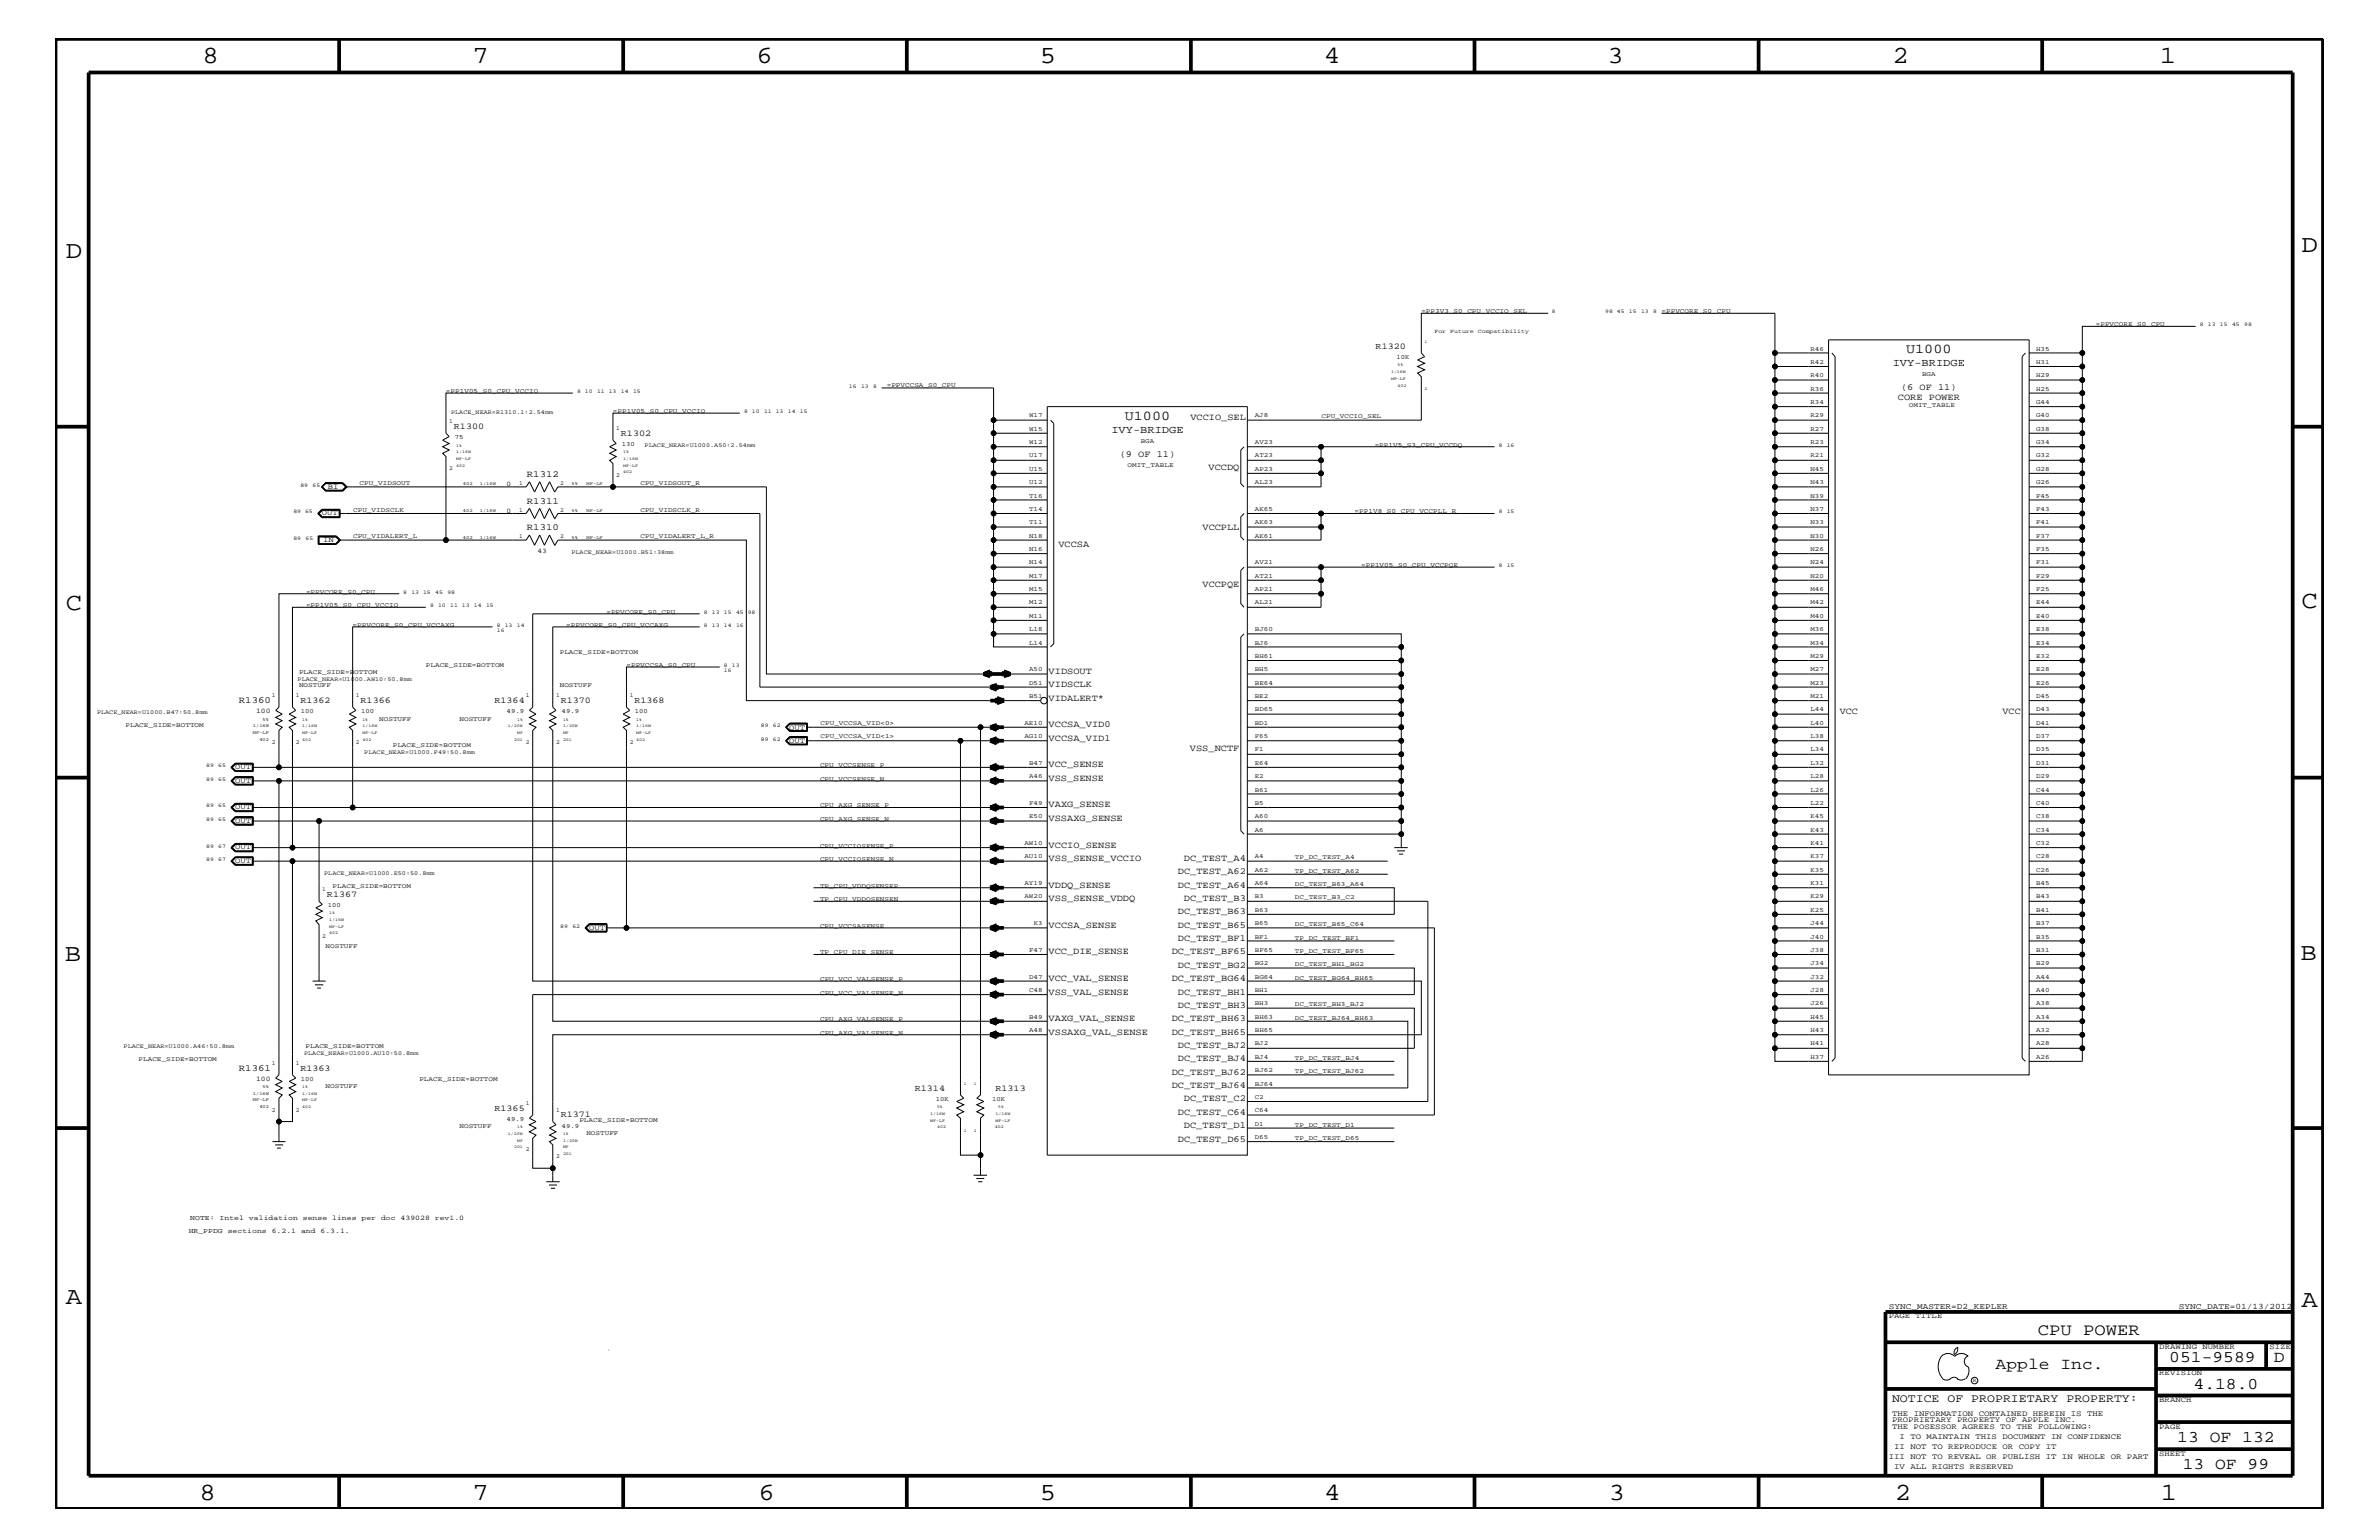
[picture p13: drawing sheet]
<svg xmlns="http://www.w3.org/2000/svg" width="432mm" height="279mm" viewBox="0 0 432 279" stroke-linecap="round" stroke-linejoin="round" font-family="sans-serif">
<defs><g id="words">
<g font-size="4.5">
<text x="36.7" y="11.5">8</text>
<text x="85.8" y="11.5">7</text>
<text x="137.3" y="11.5">6</text>
<text x="188.7" y="11.5">5</text>
<text x="240.3" y="11.5">4</text>
<text x="291.8" y="11.5">3</text>
<text x="343.5" y="11.5">2</text>
<text x="392" y="11.5">1</text>
<text x="11.9" y="46.8">D</text>
<text x="417.7" y="45.7">D</text>
<text x="11.9" y="110.6">C</text>
<text x="417.7" y="110.3">C</text>
<text x="11.8" y="174.3">B</text>
<text x="417.6" y="174.2">B</text>
<text x="11.9" y="236.7">A</text>
<text x="417.7" y="237.1">A</text>
<text x="36.2" y="272.1">8</text>
<text x="85.8" y="272.1">7</text>
<text x="137.7" y="272.1">6</text>
<text x="188.7" y="272.1">5</text>
<text x="240.4" y="272.1">4</text>
<text x="292" y="272.1">3</text>
<text x="343.9" y="272.1">2</text>
<text x="392.2" y="272.1">1</text>
</g>
<g font-size="3">
<text x="369.9" y="242.3">CPU POWER</text>
<text x="362.2" y="248.4">Apple Inc.</text>
<text x="393.7" y="247.1">051-9589</text>
<text x="398.1" y="252">4.18.0</text>
<text x="412.7" y="247.1">D</text>
<text x="395.2" y="261.6">13 OF 132</text>
<text x="396.2" y="266.6">13 OF 99</text>
</g>
<g font-size="2.5">
<text x="346" y="64">U1000</text>
<text x="204.2" y="76.1">U1000</text>
</g>
<text font-size="2.1" x="343.4" y="254.4">NOTICE OF PROPRIETARY PROPERTY:</text>
<g font-size="1.9">
<text x="343.5" y="66.5">IVY-BRIDGE</text>
<text x="201.7" y="78.6">IVY-BRIDGE</text>
</g>
<g font-size="1.7">
<text x="345.1" y="70.7">(6 OF 11)</text>
<text x="216.1" y="76.2">VCCIO_SEL</text>
<text x="344.5" y="72.6">CORE POWER</text>
<text x="203.2" y="82.8">(9 OF 11)</text>
<text x="95.6" y="86.5">R1312</text>
<text x="219.4" y="85.3">VCCDQ</text>
<text x="95.6" y="91.4">R1311</text>
<text x="95.6" y="96.2">R1310</text>
<text x="192.1" y="99.3">VCCSA</text>
<text x="218.3" y="96.2">VCCPLL</text>
<text x="218.3" y="106.5">VCCPQE</text>
<text x="190.3" y="124.7">VIDSCLK</text>
<text x="190.3" y="122.3">VIDSOUT</text>
<text x="43.3" y="127.6">R1360</text>
<text x="190.3" y="127.1">VIDALERT*</text>
<text x="190.3" y="131.9">VCCSA_VID0</text>
<text x="333.9" y="129.6">VCC</text>
<text x="363.5" y="129.6">VCC</text>
<text x="190.3" y="134.4">VCCSA_VID1</text>
<text x="216" y="136.2">VSS_NCTF</text>
<text x="190.3" y="139.2">VCC_SENSE</text>
<text x="190.3" y="141.7">VSS_SENSE</text>
<text x="190.3" y="146.5">VAXG_SENSE</text>
<text x="190.3" y="149">VSSAXG_SENSE</text>
<text x="190.3" y="153.8">VCCIO_SENSE</text>
<text x="190.3" y="156.2">VSS_SENSE_VCCIO</text>
<text x="190.3" y="161.1">VDDQ_SENSE</text>
<text x="213.8" y="158.6">DC_TEST_A62</text>
<text x="213.8" y="161.1">DC_TEST_A64</text>
<text x="214.9" y="156.2">DC_TEST_A4</text>
<text x="190.3" y="163.5">VSS_SENSE_VDDQ</text>
<text x="213.8" y="165.9">DC_TEST_B63</text>
<text x="214.9" y="163.5">DC_TEST_B3</text>
<text x="190.3" y="168.3">VCCSA_SENSE</text>
<text x="190.3" y="173.2">VCC_DIE_SENSE</text>
<text x="212.7" y="173.2">DC_TEST_BF65</text>
<text x="213.8" y="168.3">DC_TEST_B65</text>
<text x="213.8" y="170.7">DC_TEST_BF1</text>
<text x="190.3" y="178">VCC_VAL_SENSE</text>
<text x="212.7" y="178">DC_TEST_BG64</text>
<text x="213.8" y="175.6">DC_TEST_BG2</text>
<text x="190.3" y="180.5">VSS_VAL_SENSE</text>
<text x="190.3" y="185.3">VAXG_VAL_SENSE</text>
<text x="212.7" y="185.3">DC_TEST_BH63</text>
<text x="213.8" y="180.5">DC_TEST_BH1</text>
<text x="213.8" y="182.9">DC_TEST_BH3</text>
<text x="190.3" y="187.7">VSSAXG_VAL_SENSE</text>
<text x="212.7" y="187.7">DC_TEST_BH65</text>
<text x="213.8" y="190.2">DC_TEST_BJ2</text>
<text x="43.3" y="194.3">R1361</text>
<text x="212.7" y="195">DC_TEST_BJ62</text>
<text x="212.7" y="197.4">DC_TEST_BJ64</text>
<text x="213.8" y="192.6">DC_TEST_BJ4</text>
<text x="213.8" y="202.3">DC_TEST_C64</text>
<text x="214.9" y="199.8">DC_TEST_C2</text>
<text x="213.8" y="207.1">DC_TEST_D65</text>
<text x="214.9" y="204.7">DC_TEST_D1</text>
</g>
<g font-size="1.6">
<text x="249.7" y="63.4">R1320</text>
<text x="82.4" y="77.9">R1300</text>
<text x="112.7" y="79.1">R1302</text>
<text x="54.5" y="127.6">R1362</text>
<text x="65.4" y="127.6">R1366</text>
<text x="89.7" y="127.6">R1364</text>
<text x="101.8" y="127.6">R1370</text>
<text x="115.1" y="127.6">R1368</text>
<text x="59.4" y="162.8">R1367</text>
<text x="54.5" y="194.3">R1363</text>
<text x="166" y="197.9">R1314</text>
<text x="180.7" y="197.9">R1313</text>
<text x="89.7" y="201.5">R1365</text>
<text x="101.8" y="202.7">R1371</text>
</g>
<g font-size="1.5">
<text x="342.8" y="237.4">SYNC_MASTER=D2_KEPLER</text>
<text x="395.5" y="237.4">SYNC_DATE=01/13/2012</text>
</g>
<g font-size="1.4">
<text x="59.5" y="88.7">BI</text>
<text x="58.4" y="93.5">OUT</text>
<text x="58.7" y="98.4">IN</text>
<text x="143.3" y="134.7">OUT</text>
<text x="143.3" y="132.4">OUT</text>
<text x="42.7" y="139.6">OUT</text>
<text x="42.7" y="142">OUT</text>
<text x="42.7" y="146.8">OUT</text>
<text x="42.7" y="149.3">OUT</text>
<text x="42.7" y="154.1">OUT</text>
<text x="42.7" y="156.6">OUT</text>
<text x="106.9" y="168.7">OUT</text>
<text x="342.8" y="239.2">PAGE TITLE</text>
<text x="391.9" y="244.7">DRAWING NUMBER</text>
<text x="411.9" y="244.7">SIZE</text>
<text x="391.9" y="249.5">REVISION</text>
<text x="343.4" y="256.8">THE INFORMATION CONTAINED HEREIN IS THE</text>
<text x="391.9" y="254.4">BRANCH</text>
<text x="343.4" y="258">PROPRIETARY PROPERTY OF APPLE INC.</text>
<text x="343.4" y="259.3">THE POSESSOR AGREES TO THE FOLLOWING:</text>
<text x="343.8" y="262.9">II NOT TO REPRODUCE OR COPY IT</text>
<text x="344.8" y="261.1">I TO MAINTAIN THIS DOCUMENT IN CONFIDENCE</text>
<text x="391.9" y="259.3">PAGE</text>
<text x="342.8" y="264.7">III NOT TO REVEAL OR PUBLISH IT IN WHOLE OR PART</text>
<text x="343.8" y="266.6">IV ALL RIGHTS RESERVED</text>
<text x="391.9" y="264.1">SHEET</text>
</g>
<g font-size="1.3">
<text x="91.9" y="88.2">0</text>
<text x="91.9" y="93.1">0</text>
<text x="97.5" y="100.4">43</text>
<text x="46.5" y="129.4">100</text>
<text x="46.5" y="196.1">100</text>
<text x="34.5" y="221.3">NOTE: Intel validation sense lines per doc 439028 rev1.0</text>
<text x="34.2" y="223.7">HR_PPDG sections 6.2.1 and 6.3.1.</text>
</g>
<g font-size="1.2">
<text x="258" y="56.8">=PP3V3_S0_CPU_VCCIO_SEL</text>
<text x="301.6" y="56.8">=PPVCORE_S0_CPU</text>
<text x="380.4" y="59.2">=PPVCORE_S0_CPU</text>
<text x="253.5" y="65.1">10K</text>
<text x="328.6" y="63.6">R46</text>
<text x="328.6" y="66">R42</text>
<text x="369.6" y="63.6">H35</text>
<text x="369.6" y="66">H31</text>
<text x="80.9" y="71.3">=PP1V05_S0_CPU_VCCIO</text>
<text x="161" y="70.1">=PPVCCSA_S0_CPU</text>
<text x="328.6" y="68.4">R40</text>
<text x="328.6" y="70.9">R36</text>
<text x="348.9" y="68.3">BGA</text>
<text x="369.6" y="68.4">H29</text>
<text x="369.6" y="70.9">H25</text>
<text x="111.3" y="75">=PP1V05_S0_CPU_VCCIO</text>
<text x="186.8" y="75.7">W17</text>
<text x="227.8" y="75.7">AJ8</text>
<text x="239.9" y="75.9">CPU_VCCIO_SEL</text>
<text x="328.6" y="73.3">R34</text>
<text x="328.6" y="75.7">R29</text>
<text x="346.5" y="73.8">OMIT_TABLE</text>
<text x="369.6" y="73.3">G44</text>
<text x="369.6" y="75.7">G40</text>
<text x="82.5" y="79.7">75</text>
<text x="112.9" y="80.9">130</text>
<text x="186.8" y="78.2">W15</text>
<text x="186.8" y="80.5">W12</text>
<text x="186.8" y="83">U17</text>
<text x="207.1" y="80.4">BGA</text>
<text x="227.8" y="80.5">AV23</text>
<text x="227.8" y="83">AT23</text>
<text x="249.5" y="81.1">=PP1V5_S3_CPU_VCCDQ</text>
<text x="328.6" y="78.2">R27</text>
<text x="328.6" y="80.5">R23</text>
<text x="328.6" y="83">R21</text>
<text x="369.6" y="78.2">G38</text>
<text x="369.6" y="80.5">G34</text>
<text x="369.6" y="83">G32</text>
<text x="65.3" y="88">CPU_VIDSOUT</text>
<text x="116.2" y="88">CPU_VIDSOUT_R</text>
<text x="186.8" y="85.4">U15</text>
<text x="186.8" y="87.8">U12</text>
<text x="204.6" y="84.7">OMIT_TABLE</text>
<text x="227.8" y="85.4">AP23</text>
<text x="227.8" y="87.8">AL23</text>
<text x="328.6" y="87.8">N43</text>
<text x="328.6" y="85.4">N45</text>
<text x="369.6" y="85.4">G28</text>
<text x="369.6" y="87.8">G26</text>
<text x="64.1" y="92.9">CPU_VIDSCLK</text>
<text x="116.2" y="92.8">CPU_VIDSCLK_R</text>
<text x="186.8" y="90.3">T16</text>
<text x="186.8" y="92.7">T14</text>
<text x="186.8" y="95.1">T11</text>
<text x="227.8" y="92.7">AK65</text>
<text x="227.8" y="95.1">AK63</text>
<text x="245.9" y="93.2">=PP1V8_S0_CPU_VCCPLL_R</text>
<text x="328.6" y="90.3">N39</text>
<text x="328.6" y="92.7">N37</text>
<text x="328.6" y="95.1">N33</text>
<text x="369.6" y="90.3">F45</text>
<text x="369.6" y="92.7">F43</text>
<text x="369.6" y="95.1">F41</text>
<text x="64.1" y="97.6">CPU_VIDALERT_L</text>
<text x="116.2" y="97.6">CPU_VIDALERT_L_R</text>
<text x="186.8" y="99.9">N16</text>
<text x="186.8" y="97.6">N18</text>
<text x="227.8" y="97.6">AK61</text>
<text x="328.6" y="97.6">N30</text>
<text x="328.6" y="99.9">N26</text>
<text x="369.6" y="97.6">F37</text>
<text x="369.6" y="99.9">F35</text>
<text x="55.5" y="107.7">=PPVCORE_S0_CPU</text>
<text x="186.8" y="102.4">N14</text>
<text x="186.8" y="104.8">M17</text>
<text x="186.8" y="107.2">M15</text>
<text x="227.8" y="102.4">AV21</text>
<text x="227.8" y="104.8">AT21</text>
<text x="227.8" y="107.2">AP21</text>
<text x="247.1" y="102.9">=PP1V05_S0_CPU_VCCPQE</text>
<text x="328.6" y="102.4">N24</text>
<text x="328.6" y="104.8">N20</text>
<text x="328.6" y="107.2">M46</text>
<text x="369.6" y="102.4">F31</text>
<text x="369.6" y="104.8">F29</text>
<text x="369.6" y="107.2">F25</text>
<text x="55.5" y="110.2">=PP1V05_S0_CPU_VCCIO</text>
<text x="64" y="113.7">=PPVCORE_S0_CPU_VCCAXG</text>
<text x="102.8" y="113.7">=PPVCORE_S0_CPU_VCCAXG</text>
<text x="110.1" y="111.4">=PPVCORE_S0_CPU</text>
<text x="186.8" y="109.7">M12</text>
<text x="186.8" y="112">M11</text>
<text x="227.8" y="109.7">AL21</text>
<text x="328.6" y="109.7">M42</text>
<text x="328.6" y="112">M40</text>
<text x="369.6" y="109.7">E44</text>
<text x="369.6" y="112">E40</text>
<text x="101.6" y="118.6">PLACE_SIDE=BOTTOM</text>
<text x="186.8" y="114.5">L18</text>
<text x="186.8" y="117">L14</text>
<text x="227.8" y="114.5">BJ60</text>
<text x="227.8" y="117">BJ6</text>
<text x="227.8" y="119.3">BH61</text>
<text x="328.6" y="114.5">M36</text>
<text x="328.6" y="117">M34</text>
<text x="328.6" y="119.3">M29</text>
<text x="369.6" y="114.5">E38</text>
<text x="369.6" y="117">E34</text>
<text x="369.6" y="119.3">E32</text>
<text x="54.3" y="122.3">PLACE_SIDE=BOTTOM</text>
<text x="54.3" y="124.7">NOSTUFF</text>
<text x="77.3" y="121">PLACE_SIDE=BOTTOM</text>
<text x="101.6" y="124.7">NOSTUFF</text>
<text x="113.7" y="121">=PPVCCSA_S0_CPU</text>
<text x="186.8" y="124.2">D51</text>
<text x="186.8" y="121.8">A50</text>
<text x="227.8" y="121.8">BH5</text>
<text x="227.8" y="124.2">BE64</text>
<text x="328.6" y="121.8">M27</text>
<text x="328.6" y="124.2">M23</text>
<text x="369.6" y="121.8">E28</text>
<text x="369.6" y="124.2">E26</text>
<text x="22.8" y="131.9">PLACE_SIDE=BOTTOM</text>
<text x="54.6" y="129.4">100</text>
<text x="65.5" y="129.4">100</text>
<text x="68.8" y="130.8">NOSTUFF</text>
<text x="83.4" y="130.8">NOSTUFF</text>
<text x="91.9" y="129.4">49.9</text>
<text x="101.9" y="129.4">49.9</text>
<text x="115.2" y="129.4">100</text>
<text x="148.9" y="131.6">CPU_VCCSA_VID&lt;0&gt;</text>
<text x="185.9" y="131.5">AE10</text>
<text x="186.8" y="126.6">B51</text>
<text x="227.8" y="126.6">BE2</text>
<text x="227.8" y="129.1">BD65</text>
<text x="227.8" y="131.5">BD1</text>
<text x="328.6" y="126.6">M21</text>
<text x="328.6" y="129.1">L44</text>
<text x="328.6" y="131.5">L40</text>
<text x="369.6" y="126.6">D45</text>
<text x="369.6" y="129.1">D43</text>
<text x="369.6" y="131.5">D41</text>
<text x="71.3" y="135.6">PLACE_SIDE=BOTTOM</text>
<text x="148.9" y="134">CPU_VCCSA_VID&lt;1&gt;</text>
<text x="185.9" y="133.9">AG10</text>
<text x="227.8" y="133.9">F65</text>
<text x="227.8" y="136.3">F1</text>
<text x="328.6" y="133.9">L38</text>
<text x="328.6" y="136.3">L34</text>
<text x="369.6" y="133.9">D37</text>
<text x="369.6" y="136.3">D35</text>
<text x="148.8" y="141.7">CPU_VCCSENSE_N</text>
<text x="148.8" y="139.2">CPU_VCCSENSE_P</text>
<text x="186.8" y="138.7">B47</text>
<text x="186.8" y="141.2">A46</text>
<text x="227.8" y="138.7">E64</text>
<text x="227.8" y="141.2">E2</text>
<text x="227.8" y="143.6">B61</text>
<text x="328.6" y="138.7">L32</text>
<text x="328.6" y="141.2">L28</text>
<text x="328.6" y="143.6">L26</text>
<text x="369.6" y="138.7">D31</text>
<text x="369.6" y="141.2">D29</text>
<text x="369.6" y="143.6">C44</text>
<text x="148.8" y="146.5">CPU_AXG_SENSE_P</text>
<text x="148.8" y="149">CPU_AXG_SENSE_N</text>
<text x="186.8" y="146">F49</text>
<text x="186.8" y="148.4">E50</text>
<text x="227.8" y="146">B5</text>
<text x="227.8" y="148.4">A60</text>
<text x="328.6" y="146">L22</text>
<text x="328.6" y="148.4">K45</text>
<text x="369.6" y="146">C40</text>
<text x="369.6" y="148.4">C38</text>
<text x="148.8" y="153.8">CPU_VCCIOSENSE_P</text>
<text x="185.9" y="153.3">AW10</text>
<text x="185.9" y="155.7">AU10</text>
<text x="227.8" y="155.7">A4</text>
<text x="227.8" y="150.9">A6</text>
<text x="235" y="155.9">TP_DC_TEST_A4</text>
<text x="328.6" y="150.9">K43</text>
<text x="328.6" y="153.3">K41</text>
<text x="328.6" y="155.7">K37</text>
<text x="369.6" y="150.9">C34</text>
<text x="369.6" y="153.3">C32</text>
<text x="369.6" y="155.7">C28</text>
<text x="60.4" y="161.1">PLACE_SIDE=BOTTOM</text>
<text x="148.8" y="156.2">CPU_VCCIOSENSE_N</text>
<text x="148.8" y="161.1">TP_CPU_VDDQSENSEP</text>
<text x="185.9" y="160.6">AY19</text>
<text x="227.8" y="158.2">A62</text>
<text x="227.8" y="160.6">A64</text>
<text x="235" y="160.7">DC_TEST_B63_A64</text>
<text x="235" y="158.4">TP_DC_TEST_A62</text>
<text x="328.6" y="158.2">K35</text>
<text x="328.6" y="160.6">K31</text>
<text x="369.6" y="158.2">C26</text>
<text x="369.6" y="160.6">B45</text>
<text x="59.5" y="164.5">100</text>
<text x="148.8" y="163.5">TP_CPU_VDDQSENSEN</text>
<text x="185.9" y="163">AW20</text>
<text x="187.6" y="167.8">K3</text>
<text x="227.8" y="163">B3</text>
<text x="227.8" y="165.4">B63</text>
<text x="227.8" y="167.8">B65</text>
<text x="235" y="163.2">DC_TEST_B3_C2</text>
<text x="328.6" y="163">K29</text>
<text x="328.6" y="165.4">K25</text>
<text x="328.6" y="167.8">J44</text>
<text x="369.6" y="163">B43</text>
<text x="369.6" y="165.4">B41</text>
<text x="369.6" y="167.8">B37</text>
<text x="59.1" y="172">NOSTUFF</text>
<text x="148.8" y="168.3">CPU_VCCSASENSE</text>
<text x="148.8" y="173.2">TP_CPU_DIE_SENSE</text>
<text x="186.8" y="172.7">F47</text>
<text x="227.8" y="170.3">BF1</text>
<text x="227.8" y="172.7">BF65</text>
<text x="235" y="168">DC_TEST_B65_C64</text>
<text x="235" y="172.9">TP_DC_TEST_BF65</text>
<text x="235" y="170.5">TP_DC_TEST_BF1</text>
<text x="328.6" y="170.3">J40</text>
<text x="328.6" y="172.7">J38</text>
<text x="369.6" y="170.3">B35</text>
<text x="369.6" y="172.7">B31</text>
<text x="148.8" y="178">CPU_VCC_VALSENSE_P</text>
<text x="186.8" y="177.6">D47</text>
<text x="186.8" y="179.9">C48</text>
<text x="227.8" y="175.1">BG2</text>
<text x="227.8" y="177.6">BG64</text>
<text x="227.8" y="179.9">BH1</text>
<text x="235" y="177.7">DC_TEST_BG64_BH65</text>
<text x="235" y="175.3">DC_TEST_BH1_BG2</text>
<text x="328.6" y="175.1">J34</text>
<text x="328.6" y="177.6">J32</text>
<text x="328.6" y="179.9">J28</text>
<text x="369.6" y="175.1">B29</text>
<text x="369.6" y="177.6">A44</text>
<text x="369.6" y="179.9">A40</text>
<text x="148.8" y="180.5">CPU_VCC_VALSENSE_N</text>
<text x="148.8" y="185.3">CPU_AXG_VALSENSE_P</text>
<text x="186.8" y="184.9">B49</text>
<text x="227.8" y="182.4">BH3</text>
<text x="227.8" y="184.9">BH63</text>
<text x="235" y="185">DC_TEST_BJ64_BH63</text>
<text x="235" y="182.6">DC_TEST_BH3_BJ2</text>
<text x="328.6" y="182.4">J26</text>
<text x="328.6" y="184.9">H45</text>
<text x="369.6" y="182.4">A38</text>
<text x="369.6" y="184.9">A34</text>
<text x="55.5" y="190.2">PLACE_SIDE=BOTTOM</text>
<text x="148.8" y="187.7">CPU_AXG_VALSENSE_N</text>
<text x="186.8" y="187.2">A48</text>
<text x="227.8" y="187.2">BH65</text>
<text x="227.8" y="189.7">BJ2</text>
<text x="328.6" y="187.2">H43</text>
<text x="328.6" y="189.7">H41</text>
<text x="369.6" y="187.2">A32</text>
<text x="369.6" y="189.7">A28</text>
<text x="25.1" y="192.6">PLACE_SIDE=BOTTOM</text>
<text x="54.6" y="196.1">100</text>
<text x="59.1" y="197.4">NOSTUFF</text>
<text x="76.1" y="196.2">PLACE_SIDE=BOTTOM</text>
<text x="227.8" y="192.1">BJ4</text>
<text x="227.8" y="194.5">BJ62</text>
<text x="227.8" y="197">BJ64</text>
<text x="235" y="194.7">TP_DC_TEST_BJ62</text>
<text x="235" y="192.3">TP_DC_TEST_BJ4</text>
<text x="328.6" y="192.1">H37</text>
<text x="369.6" y="192.1">A26</text>
<text x="91.9" y="203.4">49.9</text>
<text x="105.2" y="203.5">PLACE_SIDE=BOTTOM</text>
<text x="169.8" y="199.8">10K</text>
<text x="180.1" y="199.8">10K</text>
<text x="227.8" y="199.3">C2</text>
<text x="227.8" y="201.8">C64</text>
<text x="83.4" y="204.7">NOSTUFF</text>
<text x="101.9" y="204.6">49.9</text>
<text x="106.4" y="205.9">NOSTUFF</text>
<text x="227.8" y="204.2">D1</text>
<text x="227.8" y="206.6">D65</text>
<text x="235" y="206.9">TP_DC_TEST_D65</text>
<text x="235" y="204.4">TP_DC_TEST_D1</text>
</g>
<g font-size="1.1">
<text x="81.5" y="76.8">1</text>
<text x="81.9" y="75">PLACE_NEAR=R1310.1:2.54mm</text>
<text x="111.8" y="78">1</text>
<text x="117" y="81.1">PLACE_NEAR=U1000.A50:2.54mm</text>
<text x="81.5" y="85.3">2</text>
<text x="94.2" y="88">1</text>
<text x="101.7" y="88">2</text>
<text x="111.8" y="86.5">2</text>
<text x="94.2" y="92.8">1</text>
<text x="101.7" y="92.8">2</text>
<text x="94.2" y="97.6">1</text>
<text x="101.7" y="97.6">2</text>
<text x="103.7" y="100.5">PLACE_NEAR=U1000.B51:38mm</text>
<text x="54" y="123.6">PLACE_NEAR=U1000.AW10:50.8mm</text>
<text x="17.6" y="129.6">PLACE_NEAR=U1000.B47:50.8mm</text>
<text x="49.4" y="126.5">1</text>
<text x="53.7" y="126.5">1</text>
<text x="64.6" y="126.5">1</text>
<text x="95.4" y="126.5">1</text>
<text x="100.9" y="126.5">1</text>
<text x="114.3" y="126.5">1</text>
<text x="49.4" y="135">2</text>
<text x="53.7" y="135">2</text>
<text x="64.6" y="135">2</text>
<text x="66.1" y="136.8">PLACE_NEAR=U1000.F49:50.8mm</text>
<text x="95.4" y="135">2</text>
<text x="100.9" y="135">2</text>
<text x="114.3" y="135">2</text>
<text x="58.5" y="161.7">1</text>
<text x="58.8" y="158.7">PLACE_NEAR=U1000.E50:50.8mm</text>
<text x="58.5" y="170.1">2</text>
<text x="22.4" y="190.2">PLACE_NEAR=U1000.A46:50.8mm</text>
<text x="55.2" y="191.5">PLACE_NEAR=U1000.AU10:50.8mm</text>
<text x="49.4" y="193.2">1</text>
<text x="53.7" y="193.2">1</text>
<text x="49.4" y="201.7">2</text>
<text x="53.7" y="201.7">2</text>
<text x="95.4" y="200.4">1</text>
<text x="100.9" y="201.7">1</text>
<text x="95.4" y="208.9">2</text>
<text x="100.9" y="210.2">2</text>
</g>
<g font-size="1">
<text x="281.7" y="56.8">8</text>
<text x="291.3" y="56.8">98 45</text>
<text x="295.7" y="56.8">15</text>
<text x="297.9" y="56.8">13</text>
<text x="300.1" y="56.8">8</text>
<text x="399.3" y="59.2">8</text>
<text x="400.7" y="59.2">13</text>
<text x="402.9" y="59.2">15</text>
<text x="405.1" y="59.2">45</text>
<text x="407.3" y="59.2">98</text>
<text x="260.3" y="60.4">For</text>
<text x="263.2" y="60.4">Future</text>
<text x="268.2" y="60.4">Compatibility</text>
<text x="104.7" y="71.3">8</text>
<text x="106.2" y="71.3">10</text>
<text x="108.4" y="71.3">11 13</text>
<text x="112.7" y="71.3">14</text>
<text x="114.9" y="71.3">15</text>
<text x="154.1" y="70.4">16</text>
<text x="156.3" y="70.4">13</text>
<text x="158.5" y="70.4">8</text>
<text x="135" y="75">8</text>
<text x="136.5" y="75">10</text>
<text x="138.7" y="75">11 13</text>
<text x="143" y="75">14</text>
<text x="145.2" y="75">15</text>
<text x="272" y="81.1">8</text>
<text x="273.5" y="81.1">16</text>
<text x="54.5" y="88.3">89</text>
<text x="56.7" y="88.3">65</text>
<text x="53.3" y="93.2">89 65</text>
<text x="272" y="93.2">8</text>
<text x="273.5" y="93.2">15</text>
<text x="53.3" y="98">89</text>
<text x="55.5" y="98">65</text>
<text x="73.2" y="107.7">8</text>
<text x="74.7" y="107.7">13 15</text>
<text x="79" y="107.7">45</text>
<text x="81.2" y="107.7">98</text>
<text x="272" y="102.9">8</text>
<text x="273.5" y="102.9">15</text>
<text x="78.1" y="110.2">8</text>
<text x="79.5" y="110.2">10</text>
<text x="81.7" y="110.2">11 13</text>
<text x="86" y="110.2">14</text>
<text x="88.2" y="110.2">15</text>
<text x="90.2" y="113.7">8</text>
<text x="91.6" y="113.7">13</text>
<text x="93.8" y="113.7">14</text>
<text x="127.8" y="113.7">8</text>
<text x="127.8" y="111.4">8</text>
<text x="129.2" y="113.7">13</text>
<text x="129.2" y="111.4">13</text>
<text x="131.4" y="113.7">14</text>
<text x="131.4" y="111.4">15</text>
<text x="133.6" y="113.7">16</text>
<text x="133.6" y="111.4">45 98</text>
<text x="90.2" y="114.7">16</text>
<text x="131.4" y="121">8</text>
<text x="131.4" y="121.9">16</text>
<text x="132.8" y="121">13</text>
<text x="138.1" y="131.9">89</text>
<text x="140.3" y="131.9">62</text>
<text x="138.1" y="134.4">89</text>
<text x="140.3" y="134.4">62</text>
<text x="37.4" y="139.2">89</text>
<text x="37.4" y="141.7">89</text>
<text x="39.6" y="139.2">65</text>
<text x="39.6" y="141.7">65</text>
<text x="37.4" y="146.5">89</text>
<text x="37.4" y="149">89</text>
<text x="39.6" y="146.5">65</text>
<text x="39.6" y="149">65</text>
<text x="37.4" y="153.8">89</text>
<text x="39.6" y="153.8">67</text>
<text x="37.4" y="156.2">89</text>
<text x="39.6" y="156.2">67</text>
<text x="101.7" y="168.3">89</text>
<text x="103.9" y="168.3">62</text>
<text x="358.1" y="250.7">R</text>
</g>
<g font-size=".8">
<text x="258.6" y="62.3">1</text>
<text x="252.5" y="67.7">1/16W</text>
<text x="252.5" y="68.9">MF-LF</text>
<text x="253.7" y="66.5">5%</text>
<text x="253.7" y="70.1">402</text>
<text x="258.6" y="70.7">2</text>
<text x="82.8" y="81.1">1%</text>
<text x="82.8" y="83.5">MF-LF</text>
<text x="82.8" y="82.2">1/16W</text>
<text x="113.1" y="82.2">1%</text>
<text x="113.1" y="83.5">1/16W</text>
<text x="82.8" y="84.7">402</text>
<text x="84" y="88.1">402</text>
<text x="87.1" y="88.1">1/16W</text>
<text x="103.7" y="88.1">5%</text>
<text x="106.5" y="88.1">MF-LF</text>
<text x="113.1" y="85.9">402</text>
<text x="113.1" y="84.7">MF-LF</text>
<text x="84" y="92.9">402</text>
<text x="87.1" y="92.9">1/16W</text>
<text x="103.7" y="92.9">5%</text>
<text x="106.5" y="92.9">MF-LF</text>
<text x="84" y="97.7">402</text>
<text x="87.1" y="97.7">1/16W</text>
<text x="103.7" y="97.7">5%</text>
<text x="106.5" y="97.7">MF-LF</text>
<text x="45.9" y="131.9">1/16W</text>
<text x="47.7" y="130.8">5%</text>
<text x="54.9" y="131.9">1/16W</text>
<text x="54.9" y="130.8">1%</text>
<text x="65.8" y="130.8">1%</text>
<text x="65.8" y="131.9">1/16W</text>
<text x="92.2" y="131.9">1/20W</text>
<text x="93.9" y="130.8">1%</text>
<text x="102.2" y="131.9">1/20W</text>
<text x="102.2" y="130.8">1%</text>
<text x="115.5" y="131.9">1/16W</text>
<text x="115.5" y="130.8">1%</text>
<text x="45.9" y="133.2">MF-LF</text>
<text x="47.1" y="134.4">402</text>
<text x="54.9" y="134.4">402</text>
<text x="54.9" y="133.2">MF-LF</text>
<text x="65.8" y="134.4">402</text>
<text x="65.8" y="133.2">MF-LF</text>
<text x="93.3" y="134.4">201</text>
<text x="93.9" y="133.2">MF</text>
<text x="102.2" y="133.2">MF</text>
<text x="102.2" y="134.4">201</text>
<text x="115.5" y="133.2">MF-LF</text>
<text x="115.5" y="134.4">402</text>
<text x="59.8" y="165.9">1%</text>
<text x="59.8" y="167.1">1/16W</text>
<text x="59.8" y="169.5">402</text>
<text x="59.8" y="168.3">MF-LF</text>
<text x="47.7" y="197.4">5%</text>
<text x="54.9" y="197.4">1%</text>
<text x="174.9" y="196.8">1</text>
<text x="176.8" y="196.8">1</text>
<text x="45.9" y="198.7">1/16W</text>
<text x="45.9" y="199.8">MF-LF</text>
<text x="47.1" y="201">402</text>
<text x="54.9" y="199.8">MF-LF</text>
<text x="54.9" y="198.7">1/16W</text>
<text x="54.9" y="201">402</text>
<text x="168.8" y="203.5">MF-LF</text>
<text x="168.8" y="202.3">1/16W</text>
<text x="170.1" y="201">5%</text>
<text x="180.7" y="202.3">1/16W</text>
<text x="180.7" y="203.5">MF-LF</text>
<text x="181.2" y="201">5%</text>
<text x="92.2" y="205.9">1/20W</text>
<text x="93.3" y="208.3">201</text>
<text x="93.9" y="207.1">MF</text>
<text x="93.9" y="204.7">1%</text>
<text x="102.2" y="209.6">201</text>
<text x="102.2" y="207.1">1/20W</text>
<text x="102.2" y="208.3">MF</text>
<text x="102.2" y="205.9">1%</text>
<text x="170.1" y="204.7">402</text>
<text x="174.9" y="205.3">2</text>
<text x="176.8" y="205.3">2</text>
<text x="180.6" y="204.7">402</text>
</g>
</g></defs>
<g fill="none" stroke="#000" stroke-width=".18">
<path d="M281 56.8h-23v7.2l.6 .7-1.3 .6 1.3 .6-1.3 .6 1.3 .6-1.3 .6 .7 .7v7.8h-31.6M301.6 56.8h20.6v9.7M398.5 59.2h-20.5v4.8M104 71.3h-23.1v7.3l.6 .6-1.2 .7 1.2 .6-1.2 .6 1.2 .5-1.2 .6 .6 .6v15.2h14.6l.6-.9 .9 1.8 1-1.8 .8 1.8 .9-1.8 1 1.8M134.3 75h-23v4.9l.5 .6-1.1 .6 1.1 .5-1.1 .6 1.1 .6-1.1 .7 .6 .6v4.2h27.8v34h51M160 70.4h20.3v5.8h9.8M180.3 76.2v2.4M190.1 73.8h36.3v135.8h-36.3zM190.1 78.6h-9.8v2.5h9.8M190.7 76.2l.6 .6v40l-.6 .6M322.2 64h9.7M331.9 61.7h36.4v133.3h-36.4z"/>
<path d="M331.9 78.6h-9.7v2.5M331.9 76.2h-9.7v2.4M331.9 73.8h-9.7v2.4M331.9 71.3h-9.7v2.5M331.9 68.9h-9.7v2.4M331.9 66.5h-9.7v2.4M332.5 64l.6 .7v127.3l-.6 .6M367.6 64l-.6 .7v127.3l.6 .6M368.3 78.6h9.7v2.5M368.3 76.2h9.7v2.4M368.3 73.8h9.7v2.4M368.3 71.3h9.7v2.5"/>
<path d="M368.3 68.9h9.7v2.4M368.3 66.5h9.7v2.4M368.3 64h9.7v2.5M57.7 93.2l.7-.8h3.3v1.5h-3.3zM57.7 97.2h3.3l.8 .8-.8 .7h-3.3zM57.8 98.7h3.2M57.8 98.7v-1.4h3.2l.7 .7-.7 .7M57.8 97.4h3.2M57.9 93.2l.6-.6h3.1v1.2h-3.1zM57.9 97.4v1.3M58.5 88.3l.6-.6h3l.6 .6-.6 .6h-3zM58.5 92.5h3.1v1.3h-3.1"/>
<path d="M58.5 92.5l-.8 .7 .8 .6M58.5 92.5l-.7 .7 .7 .6M59.1 87.7h3l.7 .6-.7 .7h-3l-.7-.7zM59.1 87.7h3.1l.7 .6-.7 .7h-3.1l-.7-.7zM59.1 87.6h3.1l.8 .7-.8 .8h-3.1l-.8-.8zM61 97.4l.6 .6-.6 .7M61 97.4l.6 .6M61.6 93.2h33.9l.6-1 .9 1.9 1-1.9 .8 1.9 .9-1.9 1 1.9M61.6 98h19.3M61.6 98l-.6 .7M62.7 88.3h32.8l.6-.9 .9 1.9 1-1.9 .8 1.9 .9-1.9 1 1.9 .6-1h10M100.7 99l.6-1h34.2v29.1h53.3"/>
<path d="M100.7 94.2l.6-1h36.6v31.5h52.2M180.3 85.9v2.4h9.8M180.3 98v2.4h9.8M180.3 81.1v2.4M180.3 88.3v2.4M180.3 93.2v2.4M190.1 83.5h-9.8v2.4h9.8M190.1 90.7h-9.8v2.5h9.8M190.1 95.6h-9.8v2.4h9.8M225.8 93.2l-.6 .6v3.6l.6 .6M225.8 81.1l-.6 .5v6.1l.6 .6M226.4 85.9h13.4v2.4h-13.4"/>
<path d="M226.4 83.5h13.4v2.4M226.4 95.6h13.4v2.4h-13.4M226.4 93.2h13.4M226.4 81.1h13.4M271.3 81.1h-31.5v2.4M271.3 93.2h-31.5v2.4M331.9 98h-9.7v2.4M331.9 95.6h-9.7v2.4M331.9 93.2h-9.7v2.4M331.9 90.7h-9.7v2.5M331.9 88.3h-9.7v2.4M331.9 85.9h-9.7v2.4"/>
<path d="M331.9 83.5h-9.7v2.4M331.9 81.1h-9.7v2.4M368.3 98h9.7v2.4M368.3 95.6h9.7v2.4M368.3 93.2h9.7v2.4M368.3 90.7h9.7v2.5M368.3 88.3h9.7v2.4M368.3 85.9h9.7v2.4M368.3 83.5h9.7v2.4M368.3 81.1h9.7v2.4M72.5 107.7h-21.9v20.6l-.6 .6 1.2 .7-1.2 .6 1.2 .6-1.2 .5 1.2 .6-.6 .6v6.7h139.5M77.3 110.2h-24.2v18.1l.6 .6-1.2 .7 1.2 .6-1.2 .6 1.2 .5-1.2 .6 .6 .6v21.3h137"/>
<path d="M89.4 113.7h-25.4v14.6l.6 .6-1.2 .7 1.2 .6-1.2 .6 1.2 .5-1.2 .6 .6 .6v14h126.1M127 113.7h-26.7v14.6l.6 .6-1.2 .7 1.2 .6-1.2 .6 1.2 .5-1.2 .6 .6 .6v52.8h89.8M127 111.4h-30.3v16.9l-.6 .6 1.2 .7-1.2 .6 1.2 .6-1.2 .5 1.2 .6-.6 .6v45.5h93.4M180.3 110.2v2.4h9.8M180.3 100.4v2.5M180.3 105.3v2.4M180.3 112.6v2.4M190.1 102.9h-9.8v2.4h9.8M190.1 107.7h-9.8v2.5h9.8M190.1 115h-9.8v2.4h9.8M225.8 102.9l-.6 .6v6l.6 .7M225.8 115l-.6 .6v35.1l.6 .6"/>
<path d="M226.4 119.8h27.9v2.5h-27.9M226.4 115h27.9v2.4h-27.9M226.4 102.9h44.9M239.8 102.9v2.4h-13.4M239.8 105.3v2.4h-13.4M239.8 107.7v2.5h-13.4M254.3 117.4v2.4M331.9 119.8h-9.7v2.5M331.9 117.4h-9.7v2.4M331.9 115h-9.7v2.4M331.9 112.6h-9.7v2.4M331.9 110.2h-9.7v2.4"/>
<path d="M331.9 107.7h-9.7v2.5M331.9 105.3h-9.7v2.4M331.9 102.9h-9.7v2.4M331.9 100.4h-9.7v2.5M368.3 119.8h9.7v2.5M368.3 117.4h9.7v2.4M368.3 115h9.7v2.4M368.3 112.6h9.7v2.4M368.3 110.2h9.7v2.4M368.3 107.7h9.7v2.5M368.3 105.3h9.7v2.4M368.3 102.9h9.7v2.4"/>
<path d="M368.3 100.4h9.7v2.5M41.9 139.2l.8-.7h3.3v1.5h-3.3zM42.8 138.5h3.1v1.4h-3.1M42.8 138.5l-.8 .7 .8 .7M42.8 138.5l-.7 .7 .7 .7M45.8 138.6h-3l-.6 .6 .6 .6h3M45.8 138.5v1.4M45.8 139.2h4.8M130.6 121h-16.9v7.3l.6 .6-1.2 .7 1.2 .6-1.2 .6 1.2 .5-1.2 .6 .6 .6v35.8h76.4M142.7 131.9l.6-.6h3.2v1.4M142.7 131.9l.6 .7h3.2M142.7 131.9l.6 .8"/>
<path d="M142.7 134.4l.7-.6h3v1.2h-3zM143.3 131.2h3.3v1.5h-3.3l-.7-.8zM143.3 133.6h3.3v1.6h-3.3l-.7-.8zM143.3 133.7h3.2v1.4h-3.2l-.6-.7zM143.4 131.3l-.7 .6 .7 .6h3v-1.2M146.4 134.4h27.9M146.4 131.9h43.7M146.5 131.3h-3.2l-.6 .6M178 131.9v66.8l-.7 .5 1.3 .6-1.3 .6 1.3 .6-1.3 .7 1.3 .6-.6 .6v6.7h-3.7v-6.7l-.6-.6 1.2-.6-1.2-.7 1.2-.6-1.2-.6 1.2-.6-.6-.5v-64.3h15.8M226.4 139.2h27.9v2.5h-27.9M226.4 134.4h27.9v2.4h-27.9M226.4 129.6h27.9v2.3h-27.9"/>
<path d="M226.4 124.7h27.9v2.4h-27.9M254.3 122.3v2.4M254.3 127.1v2.5M254.3 131.9v2.5M254.3 136.8v2.4M331.9 139.2h-9.7v2.5M331.9 136.8h-9.7v2.4M331.9 134.4h-9.7v2.4M331.9 131.9h-9.7v2.5M331.9 129.6h-9.7v2.3M331.9 127.1h-9.7v2.5M331.9 124.7h-9.7v2.4"/>
<path d="M331.9 122.3h-9.7v2.4M368.3 139.2h9.7v2.5M368.3 136.8h9.7v2.4M368.3 134.4h9.7v2.4M368.3 131.9h9.7v2.5M368.3 129.6h9.7v2.3M368.3 127.1h9.7v2.5M368.3 124.7h9.7v2.4M368.3 122.3h9.7v2.4M41.9 149l.8-.8h3.3v1.5h-3.3zM41.9 153.8l.8-.8h3.3v1.5h-3.3zM42.1 149l.7-.7h3v1.2h-3z"/>
<path d="M42.7 140.9h3.3v1.5h-3.3l-.8-.7zM42.7 145.7h3.3v1.6h-3.3l-.8-.8zM42.7 155.5h3.3v1.5h-3.3l-.8-.8zM42.8 141h3.1v1.4h-3.1M42.8 145.8h3.1v1.4h-3.1M42.8 148.2l-.8 .8 .8 .6h3.1v-1.4M42.8 153.1h3.1v1.4h-3.1M42.8 155.5l-.8 .7 .8 .7h3.1v-1.4M42.8 155.6h3v1.2h-3M42.8 141l-.8 .7 .8 .7M42.8 141l-.7 .7 .7 .7M42.8 145.8l-.8 .7 .8 .7"/>
<path d="M42.8 145.8l-.7 .7 .7 .7M42.8 153.1l-.8 .7 .8 .7M42.8 153.1l-.7 .7 .7 .7M42.8 155.6l-.7 .6 .7 .6M42.8 155.6l-.6 .6 .6 .6M45.8 141.7h4.8v53.3l-.6 .6 1.2 .6-1.2 .6 1.2 .6-1.2 .7 1.2 .6-.6 .5v4.3h2.5v-4.3l-.6-.5 1.2-.6-1.2-.7 1.2-.6-1.2-.6 1.2-.6-.6-.6v-38.8M45.8 141v1.4M45.8 145.8v1.4M45.8 153.1v1.4M45.8 141.1h-3l-.6 .6 .6 .6h3M45.8 145.9h-3l-.6 .6 .6 .6h3M45.8 146.5h18.2"/>
<path d="M45.8 148.4h-3l-.6 .6 .6 .5M45.8 149h144.3M45.8 153.2h-3l-.6 .6 .6 .6h3M45.8 153.8h7.3M45.8 156.2h144.3M50.6 141.7h139.5M57.9 149v14.5l.6 .6-1.2 .6 1.2 .6-1.2 .6 1.2 .6-1.2 .6 .6 .7v10.2M226.4 149h27.9v2.3h-27.9M226.4 144h27.9v2.5h-27.8M226.4 156.2h25.5M226.4 158.6h25.5M253.1 153.8h2.4"/>
<path d="M253.6 154.4h1.4M253.9 155h.8M254.3 141.7v2.3M254.3 146.5v2.5M254.3 151.3v2.5M331.9 158.6h-9.7v2.5M331.9 156.2h-9.7v2.4M331.9 153.8h-9.7v2.4M331.9 151.3h-9.7v2.5M331.9 149h-9.7v2.3M331.9 146.5h-9.7v2.5M331.9 144h-9.7v2.5"/>
<path d="M331.9 141.7h-9.7v2.3M368.3 158.6h9.7v2.5M368.3 156.2h9.7v2.4M368.3 153.8h9.7v2.4M368.3 151.3h9.7v2.5M368.3 149h9.7v2.3M368.3 146.5h9.7v2.5M368.3 144h9.7v2.5M368.3 141.7h9.7v2.3M56.7 178h2.4M57.2 178.7h1.5M57.6 179.3h.7"/>
<path d="M106.9 167.6h3.3v1.5h-3.3l-.7-.8zM107 167.7l-.7 .6 .7 .7M110.1 167.8h-3.1l-.6 .5 .6 .6h3.1M110.1 167.7v1.3M110.1 168.3h3.6M110.2 167.7h-3.3l-.6 .6 .6 .7h3.3M147.7 173.2h42.4M147.7 163.5h42.4M147.7 161.1h42.4M226.4 161.1h26.7v4.8h-26.7M226.4 175.6h30.3v4.9h-30.3M226.4 178h31.6v9.7h-31.6"/>
<path d="M226.4 168.3h34v34h-34M226.4 173.2h26.7M226.4 170.7h26.7M226.4 163.5h32.8v36.3h-32.8M331.9 178h-9.7v2.5M331.9 175.6h-9.7v2.4M331.9 173.2h-9.7v2.4M331.9 170.7h-9.7v2.5M331.9 168.3h-9.7v2.4M331.9 165.9h-9.7v2.4M331.9 163.5h-9.7v2.4M331.9 161.1h-9.7v2.4"/>
<path d="M368.3 178h9.7v2.5M368.3 175.6h9.7v2.4M368.3 173.2h9.7v2.4M368.3 170.7h9.7v2.5M368.3 168.3h9.7v2.4M368.3 165.9h9.7v2.4M368.3 163.5h9.7v2.4M368.3 161.1h9.7v2.4M190.1 180.5h-93.4v21.8l-.6 .6 1.2 .6-1.2 .6 1.2 .6-1.2 .6 1.2 .6-.6 .6v5.4h3.6v-4.2l-.6-.6 1.2-.6-1.2-.6 1.2-.6-1.2-.6 1.2-.6-.6-.6v-15.8h89.8M226.4 182.9h30.3v7.3h-30.3M226.4 185.3h29.1v12.1h-29.1M226.4 192.6h26.7"/>
<path d="M226.4 195h26.7M331.9 190.2h-9.7v2.4h9.7M331.9 187.7h-9.7v2.5M331.9 185.3h-9.7v2.4M331.9 182.9h-9.7v2.4M331.9 180.5h-9.7v2.4M368.3 190.2h9.7v2.4h-9.7M368.3 187.7h9.7v2.5M368.3 185.3h9.7v2.4M368.3 182.9h9.7v2.4M368.3 180.5h9.7v2.4M49.4 207.1h2.4"/>
<path d="M50 207.7h1.4M50.3 208.3h.7M50.6 203.5v3.6M99.1 214.4h2.5M99.7 215h1.4M100 215.6h.8M100.3 211.9v2.5M176.7 213.2h2.5M177.2 213.8h1.4M177.5 214.4h.8M178 209.6v3.6M226.4 207.1h26.7"/>
<path d="M226.4 204.7h26.7M110.5 244.9v.1M352.3 246.1a1.72 1.72 0 0 1 2.5 0 1.69 1.69 0 0 1 2.4 0M352.4 246a3.2 3.2 0 0 0 .4 4.3l.8 .1 .4-.2M354 250.2l.7-.3 .7 .3M355.2 250.2l.7 .2 .7-.2M355.3 244.4v.3a1.18 1.18 0 0 1-.6 1.1M355.4 244.4a.99 .99 0 0 0-.6 1.4M357.2 246a1.04 1.04 0 0 0-.7 1 1.04 1.04 0 0 0 .7 1M357.3 248l.1 .7a2.11 2.11 0 0 1-.6 1.5"/>
<circle cx="180.3" cy="76.2" r=".42"/>
<circle cx="180.3" cy="78.6" r=".42"/>
<circle cx="322.2" cy="66.5" r=".42"/>
<circle cx="322.2" cy="64" r=".42"/>
<circle cx="322.2" cy="73.8" r=".42"/>
<circle cx="322.2" cy="76.2" r=".42"/>
<circle cx="322.2" cy="71.3" r=".42"/>
<circle cx="322.2" cy="68.9" r=".42"/>
<circle cx="322.2" cy="78.6" r=".42"/>
<circle cx="378" cy="66.5" r=".42"/>
<circle cx="378" cy="73.8" r=".42"/>
<circle cx="378" cy="76.2" r=".42"/>
<circle cx="378" cy="64" r=".42"/>
<circle cx="378" cy="78.6" r=".42"/>
<circle cx="378" cy="71.3" r=".42"/>
<circle cx="378" cy="68.9" r=".42"/>
<circle cx="80.9" cy="98" r=".42"/>
<circle cx="111.3" cy="88.3" r=".42"/>
<circle cx="180.3" cy="90.7" r=".42"/>
<circle cx="180.3" cy="83.5" r=".42"/>
<circle cx="180.3" cy="93.2" r=".42"/>
<circle cx="180.3" cy="88.3" r=".42"/>
<circle cx="180.3" cy="85.9" r=".42"/>
<circle cx="180.3" cy="81.1" r=".42"/>
<circle cx="180.3" cy="98" r=".42"/>
<circle cx="180.3" cy="95.6" r=".42"/>
<circle cx="239.8" cy="93.2" r=".42"/>
<circle cx="239.8" cy="83.5" r=".42"/>
<circle cx="239.8" cy="85.9" r=".42"/>
<circle cx="239.8" cy="95.6" r=".42"/>
<circle cx="239.8" cy="81.1" r=".42"/>
<circle cx="322.2" cy="83.5" r=".42"/>
<circle cx="322.2" cy="93.2" r=".42"/>
<circle cx="322.2" cy="90.7" r=".42"/>
<circle cx="322.2" cy="81.1" r=".42"/>
<circle cx="322.2" cy="88.3" r=".42"/>
<circle cx="322.2" cy="95.6" r=".42"/>
<circle cx="322.2" cy="98" r=".42"/>
<circle cx="322.2" cy="85.9" r=".42"/>
<circle cx="378" cy="93.2" r=".42"/>
<circle cx="378" cy="83.5" r=".42"/>
<circle cx="378" cy="90.7" r=".42"/>
<circle cx="378" cy="81.1" r=".42"/>
<circle cx="378" cy="85.9" r=".42"/>
<circle cx="378" cy="95.6" r=".42"/>
<circle cx="378" cy="98" r=".42"/>
<circle cx="378" cy="88.3" r=".42"/>
<circle cx="180.3" cy="102.9" r=".42"/>
<circle cx="180.3" cy="110.2" r=".42"/>
<circle cx="180.3" cy="100.4" r=".42"/>
<circle cx="180.3" cy="105.3" r=".42"/>
<circle cx="180.3" cy="115" r=".42"/>
<circle cx="180.3" cy="112.6" r=".42"/>
<circle cx="180.3" cy="107.7" r=".42"/>
<circle cx="239.8" cy="102.9" r=".42"/>
<circle cx="239.8" cy="107.7" r=".42"/>
<circle cx="239.8" cy="105.3" r=".42"/>
<circle cx="254.3" cy="117.4" r=".42"/>
<circle cx="254.3" cy="119.8" r=".42"/>
<circle cx="322.2" cy="110.2" r=".42"/>
<circle cx="322.2" cy="119.8" r=".42"/>
<circle cx="322.2" cy="117.4" r=".42"/>
<circle cx="322.2" cy="102.9" r=".42"/>
<circle cx="322.2" cy="100.4" r=".42"/>
<circle cx="322.2" cy="112.6" r=".42"/>
<circle cx="322.2" cy="115" r=".42"/>
<circle cx="322.2" cy="107.7" r=".42"/>
<circle cx="322.2" cy="105.3" r=".42"/>
<circle cx="378" cy="100.4" r=".42"/>
<circle cx="378" cy="102.9" r=".42"/>
<circle cx="378" cy="110.2" r=".42"/>
<circle cx="378" cy="117.4" r=".42"/>
<circle cx="378" cy="119.8" r=".42"/>
<circle cx="378" cy="112.6" r=".42"/>
<circle cx="378" cy="105.3" r=".42"/>
<circle cx="378" cy="115" r=".42"/>
<circle cx="378" cy="107.7" r=".42"/>
<circle cx="50.6" cy="139.2" r=".42"/>
<circle cx="174.3" cy="134.4" r=".42"/>
<circle cx="178" cy="131.9" r=".42"/>
<circle cx="189.5" cy="127.1" r=".59"/>
<circle cx="254.3" cy="127.1" r=".42"/>
<circle cx="254.3" cy="129.6" r=".42"/>
<circle cx="254.3" cy="136.8" r=".42"/>
<circle cx="254.3" cy="139.2" r=".42"/>
<circle cx="254.3" cy="124.7" r=".42"/>
<circle cx="254.3" cy="122.3" r=".42"/>
<circle cx="254.3" cy="131.9" r=".42"/>
<circle cx="254.3" cy="134.4" r=".42"/>
<circle cx="322.2" cy="129.6" r=".42"/>
<circle cx="322.2" cy="127.1" r=".42"/>
<circle cx="322.2" cy="139.2" r=".42"/>
<circle cx="322.2" cy="136.8" r=".42"/>
<circle cx="322.2" cy="134.4" r=".42"/>
<circle cx="322.2" cy="124.7" r=".42"/>
<circle cx="322.2" cy="122.3" r=".42"/>
<circle cx="322.2" cy="131.9" r=".42"/>
<circle cx="378" cy="129.6" r=".42"/>
<circle cx="378" cy="127.1" r=".42"/>
<circle cx="378" cy="139.2" r=".42"/>
<circle cx="378" cy="136.8" r=".42"/>
<circle cx="378" cy="131.9" r=".42"/>
<circle cx="378" cy="124.7" r=".42"/>
<circle cx="378" cy="134.4" r=".42"/>
<circle cx="378" cy="122.3" r=".42"/>
<circle cx="50.6" cy="141.7" r=".42"/>
<circle cx="53.1" cy="153.8" r=".42"/>
<circle cx="53.1" cy="156.2" r=".42"/>
<circle cx="57.9" cy="149" r=".42"/>
<circle cx="64" cy="146.5" r=".42"/>
<circle cx="254.3" cy="151.3" r=".42"/>
<circle cx="254.3" cy="144" r=".42"/>
<circle cx="254.3" cy="146.5" r=".42"/>
<circle cx="254.3" cy="149" r=".42"/>
<circle cx="254.3" cy="141.7" r=".42"/>
<circle cx="322.2" cy="146.5" r=".42"/>
<circle cx="322.2" cy="151.3" r=".42"/>
<circle cx="322.2" cy="149" r=".42"/>
<circle cx="322.2" cy="156.2" r=".42"/>
<circle cx="322.2" cy="144" r=".42"/>
<circle cx="322.2" cy="153.8" r=".42"/>
<circle cx="322.2" cy="158.6" r=".42"/>
<circle cx="322.2" cy="141.7" r=".42"/>
<circle cx="378" cy="151.3" r=".42"/>
<circle cx="378" cy="146.5" r=".42"/>
<circle cx="378" cy="156.2" r=".42"/>
<circle cx="378" cy="153.8" r=".42"/>
<circle cx="378" cy="149" r=".42"/>
<circle cx="378" cy="144" r=".42"/>
<circle cx="378" cy="158.6" r=".42"/>
<circle cx="378" cy="141.7" r=".42"/>
<circle cx="113.7" cy="168.3" r=".42"/>
<circle cx="322.2" cy="161.1" r=".42"/>
<circle cx="322.2" cy="178" r=".42"/>
<circle cx="322.2" cy="173.2" r=".42"/>
<circle cx="322.2" cy="165.9" r=".42"/>
<circle cx="322.2" cy="175.6" r=".42"/>
<circle cx="322.2" cy="163.5" r=".42"/>
<circle cx="322.2" cy="170.7" r=".42"/>
<circle cx="322.2" cy="168.3" r=".42"/>
<circle cx="378" cy="161.1" r=".42"/>
<circle cx="378" cy="173.2" r=".42"/>
<circle cx="378" cy="175.6" r=".42"/>
<circle cx="378" cy="163.5" r=".42"/>
<circle cx="378" cy="178" r=".42"/>
<circle cx="378" cy="170.7" r=".42"/>
<circle cx="378" cy="165.9" r=".42"/>
<circle cx="378" cy="168.3" r=".42"/>
<circle cx="322.2" cy="182.9" r=".42"/>
<circle cx="322.2" cy="187.7" r=".42"/>
<circle cx="322.2" cy="190.2" r=".42"/>
<circle cx="322.2" cy="180.5" r=".42"/>
<circle cx="322.2" cy="185.3" r=".42"/>
<circle cx="378" cy="180.5" r=".42"/>
<circle cx="378" cy="182.9" r=".42"/>
<circle cx="378" cy="187.7" r=".42"/>
<circle cx="378" cy="190.2" r=".42"/>
<circle cx="378" cy="185.3" r=".42"/>
<circle cx="50.6" cy="203.5" r=".42"/>
<circle cx="100.3" cy="211.9" r=".42"/>
<circle cx="178" cy="209.6" r=".42"/>
<circle cx="358.4" cy="250.5" r=".59"/>
</g>
<g fill="none" stroke="#000" stroke-width=".68" stroke-linecap="butt">
<path d="M10.1 7.1h411.5v266.7h-411.5zM16.1 13.2h400v254.5h-400zM61.6 7.1v6.1M113.1 7.1v6.1M164.6 7.1v6.1M216.2 7.1v6.1M267.6 7.1v6.1M319.2 7.1v6.1M370.7 7.1v6.1M10.1 77.4h6M416.1 77.4h5.5M178.6 122.3h4.8"/>
<path d="M178.6 122.3l1.1 .1M178.6 122.3l1.1-.5v.9zM178.6 122.3l1.1 .2M178.6 122.3l1.1 .3M179.7 124.7l1.2-.5v1zM179.7 131.9l1.2-.4v.9zM179.7 134.4l1.2-.5v1zM179.7 139.2l1.2-.5v1zM179.7 139.2h2.5M179.7 139.2l1.2 .2M179.7 139.2l1.2 .4M179.7 139.2l1.2 .3"/>
<path d="M179.7 134.4h2.5M179.7 134.4l1.2 .1M179.7 134.4l1.2 .3M179.7 134.4l1.2 .2M179.7 131.9h2.5M179.7 131.9l1.2 .2M179.7 131.9l1.2 .5M179.7 131.9l1.2 .3M179.7 124.7h2.5M179.7 124.7l1.2 .1M179.7 124.7l1.2 .4M179.7 124.7l1.2 .2"/>
<path d="M179.7 122.1l-1.1 .2M179.7 121.9l-1.1 .4M179.7 122l-1.1 .3M179.7 127.1h2.5M180.9 126.6l1.3 .5-1.3 .5zM180.9 138.9l-1.2 .3M180.9 139.1l-1.2 .1M180.9 139l-1.2 .2M180.9 134.1l-1.2 .3M180.9 134.2l-1.2 .2M180.9 131.6l-1.2 .3M180.9 131.9h-1.2"/>
<path d="M180.9 131.7l-1.2 .2M180.9 124.3l-1.2 .4M180.9 124.6l-1.2 .1M180.9 124.4l-1.2 .3M180.9 126.8l1.3 .3M180.9 127l1.3 .1M180.9 126.9l1.3 .2M182.2 122.1l1.2 .2M182.2 121.8l1.2 .5-1.2 .4zM182.2 122l1.2 .3M182.2 121.9l1.2 .4M182.2 127.1l-1.3 .1"/>
<path d="M182.2 127.1l-1.3 .4M182.2 127.1l-1.3 .3M183.4 122.3l-1.2 .1M183.4 122.3l-1.2 .2M183.4 122.3l-1.2 .3M10.1 141.1h6M179.7 149h2.5M179.7 141.7l1.2-.5v1zM179.7 146.5l1.2-.5v1zM179.7 149l1.2-.6v1zM179.7 153.8l1.2-.5v1zM179.7 156.2l1.2-.5v1z"/>
<path d="M179.7 149h1.2M179.7 149l1.2 .3M179.7 149l1.2 .2M179.7 156.2h2.5M179.7 156.2l1.2 .1M179.7 156.2l1.2 .4M179.7 156.2l1.2 .2M179.7 141.7h2.5M179.7 141.7l1.2 .1M179.7 141.7l1.2 .3M179.7 141.7l1.2 .2M179.7 153.8h2.5"/>
<path d="M179.7 153.8l1.2 .1M179.7 153.8l1.2 .3M179.7 153.8l1.2 .2M179.7 146.5h2.5M179.7 146.5l1.2 .2M179.7 146.5l1.2 .3M180.9 148.5l-1.2 .5M180.9 148.8l-1.2 .2M180.9 148.7l-1.2 .3M180.9 155.8l-1.2 .4M180.9 156.1l-1.2 .1M180.9 156l-1.2 .2"/>
<path d="M180.9 141.3l-1.2 .4M180.9 141.5l-1.2 .2M180.9 141.4l-1.2 .3M180.9 153.4l-1.2 .4M180.9 153.7l-1.2 .1M180.9 153.5l-1.2 .3M180.9 146.2l-1.2 .3M180.9 146.4l-1.2 .1M416.1 141.1h5.5M179.7 161.1l1.2-.5v1zM179.7 163.5l1.2-.5v.9zM179.7 168.3l1.2-.5v1.1z"/>
<path d="M179.7 173.2l1.2-.5v1zM179.7 178l1.2-.4v.9zM179.7 178h2.5M179.7 178l1.2 .2M179.7 178l1.2 .4M179.7 178l1.2 .3M179.7 163.5h2.5M179.7 163.5l1.2 .1M179.7 163.5l1.2 .4M179.7 163.5l1.2 .2M179.7 168.3h2.5M179.7 168.3l1.2 .1"/>
<path d="M179.7 168.3l1.2 .4M179.7 168.3l1.2 .3M179.7 173.2h2.5M179.7 173.2l1.2 .1M179.7 173.2l1.2 .3M179.7 173.2l1.2 .2M179.7 161.1h2.5M179.7 161.1h1.2M179.7 161.1l1.2 .3M179.7 161.1l1.2 .2M180.9 177.7l-1.2 .3M180.9 177.9l-1.2 .1"/>
<path d="M180.9 163.1l-1.2 .4M180.9 163.4l-1.2 .1M180.9 163.3l-1.2 .2M180.9 168l-1.2 .3M180.9 168.2l-1.2 .1M180.9 168.1l-1.2 .2M180.9 172.8l-1.2 .4M180.9 173.1l-1.2 .1M180.9 172.9l-1.2 .3M180.9 160.7l-1.2 .4M180.9 160.9l-1.2 .2M180.9 160.8l-1.2 .3"/>
<path d="M179.7 180.5l1.2-.6v1.1zM179.7 185.3l1.2-.4v.9zM179.7 187.7l1.2-.5v1zM179.7 187.7h2.5M179.7 187.7l1.2 .1M179.7 187.7l1.2 .4M179.7 187.7l1.2 .3M179.7 185.3h2.5M179.7 185.3l1.2 .1M179.7 185.3l1.2 .4M179.7 185.3l1.2 .2M179.7 180.5h2.5"/>
<path d="M179.7 180.5h1.2M179.7 180.5l1.2 .3M179.7 180.5l1.2 .2M180.9 187.4l-1.2 .3M180.9 187.6l-1.2 .1M180.9 187.5l-1.2 .2M180.9 184.9l-1.2 .4M180.9 185.2l-1.2 .1M180.9 185l-1.2 .3M180.9 180.1l-1.2 .4M180.9 180.4l-1.2 .1M180.9 180.2l-1.2 .3"/>
<path d="M10.1 204.7h6M416.1 204.7h5.5M416.1 238h-73.9v29.7M342.2 243.5h73.9M342.2 252h49.1M391.3 248.4h24.8M391.3 243.5v24.2M391.3 258h24.8M391.3 253.2h24.8M411.3 243.5v4.9M61.6 267.7v6.1M113.1 267.7v6.1"/>
<path d="M164.6 267.7v6.1M216.2 268v5.8M267.6 267.7v6.1M319.2 267.7v6.1M370.7 267.7v6.1M391.3 262.9h24.8"/>
</g>
<g fill="#000">
<circle cx="180.3" cy="76.2" r=".42"/>
<circle cx="180.3" cy="78.6" r=".42"/>
<circle cx="322.2" cy="66.5" r=".42"/>
<circle cx="322.2" cy="64" r=".42"/>
<circle cx="322.2" cy="73.8" r=".42"/>
<circle cx="322.2" cy="76.2" r=".42"/>
<circle cx="322.2" cy="71.3" r=".42"/>
<circle cx="322.2" cy="68.9" r=".42"/>
<circle cx="322.2" cy="78.6" r=".42"/>
<circle cx="378" cy="66.5" r=".42"/>
<circle cx="378" cy="73.8" r=".42"/>
<circle cx="378" cy="76.2" r=".42"/>
<circle cx="378" cy="64" r=".42"/>
<circle cx="378" cy="78.6" r=".42"/>
<circle cx="378" cy="71.3" r=".42"/>
<circle cx="378" cy="68.9" r=".42"/>
<circle cx="80.9" cy="98" r=".42"/>
<circle cx="111.3" cy="88.3" r=".42"/>
<circle cx="180.3" cy="90.7" r=".42"/>
<circle cx="180.3" cy="83.5" r=".42"/>
<circle cx="180.3" cy="93.2" r=".42"/>
<circle cx="180.3" cy="88.3" r=".42"/>
<circle cx="180.3" cy="85.9" r=".42"/>
<circle cx="180.3" cy="81.1" r=".42"/>
<circle cx="180.3" cy="98" r=".42"/>
<circle cx="180.3" cy="95.6" r=".42"/>
<circle cx="239.8" cy="93.2" r=".42"/>
<circle cx="239.8" cy="83.5" r=".42"/>
<circle cx="239.8" cy="85.9" r=".42"/>
<circle cx="239.8" cy="95.6" r=".42"/>
<circle cx="239.8" cy="81.1" r=".42"/>
<circle cx="322.2" cy="83.5" r=".42"/>
<circle cx="322.2" cy="93.2" r=".42"/>
<circle cx="322.2" cy="90.7" r=".42"/>
<circle cx="322.2" cy="81.1" r=".42"/>
<circle cx="322.2" cy="88.3" r=".42"/>
<circle cx="322.2" cy="95.6" r=".42"/>
<circle cx="322.2" cy="98" r=".42"/>
<circle cx="322.2" cy="85.9" r=".42"/>
<circle cx="378" cy="93.2" r=".42"/>
<circle cx="378" cy="83.5" r=".42"/>
<circle cx="378" cy="90.7" r=".42"/>
<circle cx="378" cy="81.1" r=".42"/>
<circle cx="378" cy="85.9" r=".42"/>
<circle cx="378" cy="95.6" r=".42"/>
<circle cx="378" cy="98" r=".42"/>
<circle cx="378" cy="88.3" r=".42"/>
<circle cx="180.3" cy="102.9" r=".42"/>
<circle cx="180.3" cy="110.2" r=".42"/>
<circle cx="180.3" cy="100.4" r=".42"/>
<circle cx="180.3" cy="105.3" r=".42"/>
<circle cx="180.3" cy="115" r=".42"/>
<circle cx="180.3" cy="112.6" r=".42"/>
<circle cx="180.3" cy="107.7" r=".42"/>
<circle cx="239.8" cy="102.9" r=".42"/>
<circle cx="239.8" cy="107.7" r=".42"/>
<circle cx="239.8" cy="105.3" r=".42"/>
<circle cx="254.3" cy="117.4" r=".42"/>
<circle cx="254.3" cy="119.8" r=".42"/>
<circle cx="322.2" cy="110.2" r=".42"/>
<circle cx="322.2" cy="119.8" r=".42"/>
<circle cx="322.2" cy="117.4" r=".42"/>
<circle cx="322.2" cy="102.9" r=".42"/>
<circle cx="322.2" cy="100.4" r=".42"/>
<circle cx="322.2" cy="112.6" r=".42"/>
<circle cx="322.2" cy="115" r=".42"/>
<circle cx="322.2" cy="107.7" r=".42"/>
<circle cx="322.2" cy="105.3" r=".42"/>
<circle cx="378" cy="100.4" r=".42"/>
<circle cx="378" cy="102.9" r=".42"/>
<circle cx="378" cy="110.2" r=".42"/>
<circle cx="378" cy="117.4" r=".42"/>
<circle cx="378" cy="119.8" r=".42"/>
<circle cx="378" cy="112.6" r=".42"/>
<circle cx="378" cy="105.3" r=".42"/>
<circle cx="378" cy="115" r=".42"/>
<circle cx="378" cy="107.7" r=".42"/>
<circle cx="50.6" cy="139.2" r=".42"/>
<circle cx="174.3" cy="134.4" r=".42"/>
<circle cx="178" cy="131.9" r=".42"/>
<circle cx="254.3" cy="127.1" r=".42"/>
<circle cx="254.3" cy="129.6" r=".42"/>
<circle cx="254.3" cy="136.8" r=".42"/>
<circle cx="254.3" cy="139.2" r=".42"/>
<circle cx="254.3" cy="124.7" r=".42"/>
<circle cx="254.3" cy="122.3" r=".42"/>
<circle cx="254.3" cy="131.9" r=".42"/>
<circle cx="254.3" cy="134.4" r=".42"/>
<circle cx="322.2" cy="129.6" r=".42"/>
<circle cx="322.2" cy="127.1" r=".42"/>
<circle cx="322.2" cy="139.2" r=".42"/>
<circle cx="322.2" cy="136.8" r=".42"/>
<circle cx="322.2" cy="134.4" r=".42"/>
<circle cx="322.2" cy="124.7" r=".42"/>
<circle cx="322.2" cy="122.3" r=".42"/>
<circle cx="322.2" cy="131.9" r=".42"/>
<circle cx="378" cy="129.6" r=".42"/>
<circle cx="378" cy="127.1" r=".42"/>
<circle cx="378" cy="139.2" r=".42"/>
<circle cx="378" cy="136.8" r=".42"/>
<circle cx="378" cy="131.9" r=".42"/>
<circle cx="378" cy="124.7" r=".42"/>
<circle cx="378" cy="134.4" r=".42"/>
<circle cx="378" cy="122.3" r=".42"/>
<circle cx="50.6" cy="141.7" r=".42"/>
<circle cx="53.1" cy="153.8" r=".42"/>
<circle cx="53.1" cy="156.2" r=".42"/>
<circle cx="57.9" cy="149" r=".42"/>
<circle cx="64" cy="146.5" r=".42"/>
<circle cx="254.3" cy="151.3" r=".42"/>
<circle cx="254.3" cy="144" r=".42"/>
<circle cx="254.3" cy="146.5" r=".42"/>
<circle cx="254.3" cy="149" r=".42"/>
<circle cx="254.3" cy="141.7" r=".42"/>
<circle cx="322.2" cy="146.5" r=".42"/>
<circle cx="322.2" cy="151.3" r=".42"/>
<circle cx="322.2" cy="149" r=".42"/>
<circle cx="322.2" cy="156.2" r=".42"/>
<circle cx="322.2" cy="144" r=".42"/>
<circle cx="322.2" cy="153.8" r=".42"/>
<circle cx="322.2" cy="158.6" r=".42"/>
<circle cx="322.2" cy="141.7" r=".42"/>
<circle cx="378" cy="151.3" r=".42"/>
<circle cx="378" cy="146.5" r=".42"/>
<circle cx="378" cy="156.2" r=".42"/>
<circle cx="378" cy="153.8" r=".42"/>
<circle cx="378" cy="149" r=".42"/>
<circle cx="378" cy="144" r=".42"/>
<circle cx="378" cy="158.6" r=".42"/>
<circle cx="378" cy="141.7" r=".42"/>
<circle cx="113.7" cy="168.3" r=".42"/>
<circle cx="322.2" cy="161.1" r=".42"/>
<circle cx="322.2" cy="178" r=".42"/>
<circle cx="322.2" cy="173.2" r=".42"/>
<circle cx="322.2" cy="165.9" r=".42"/>
<circle cx="322.2" cy="175.6" r=".42"/>
<circle cx="322.2" cy="163.5" r=".42"/>
<circle cx="322.2" cy="170.7" r=".42"/>
<circle cx="322.2" cy="168.3" r=".42"/>
<circle cx="378" cy="161.1" r=".42"/>
<circle cx="378" cy="173.2" r=".42"/>
<circle cx="378" cy="175.6" r=".42"/>
<circle cx="378" cy="163.5" r=".42"/>
<circle cx="378" cy="178" r=".42"/>
<circle cx="378" cy="170.7" r=".42"/>
<circle cx="378" cy="165.9" r=".42"/>
<circle cx="378" cy="168.3" r=".42"/>
<circle cx="322.2" cy="182.9" r=".42"/>
<circle cx="322.2" cy="187.7" r=".42"/>
<circle cx="322.2" cy="190.2" r=".42"/>
<circle cx="322.2" cy="180.5" r=".42"/>
<circle cx="322.2" cy="185.3" r=".42"/>
<circle cx="378" cy="180.5" r=".42"/>
<circle cx="378" cy="182.9" r=".42"/>
<circle cx="378" cy="187.7" r=".42"/>
<circle cx="378" cy="190.2" r=".42"/>
<circle cx="378" cy="185.3" r=".42"/>
<circle cx="50.6" cy="203.5" r=".42"/>
<circle cx="100.3" cy="211.9" r=".42"/>
<circle cx="178" cy="209.6" r=".42"/>
</g>
<use href="#words"/>
</svg>
